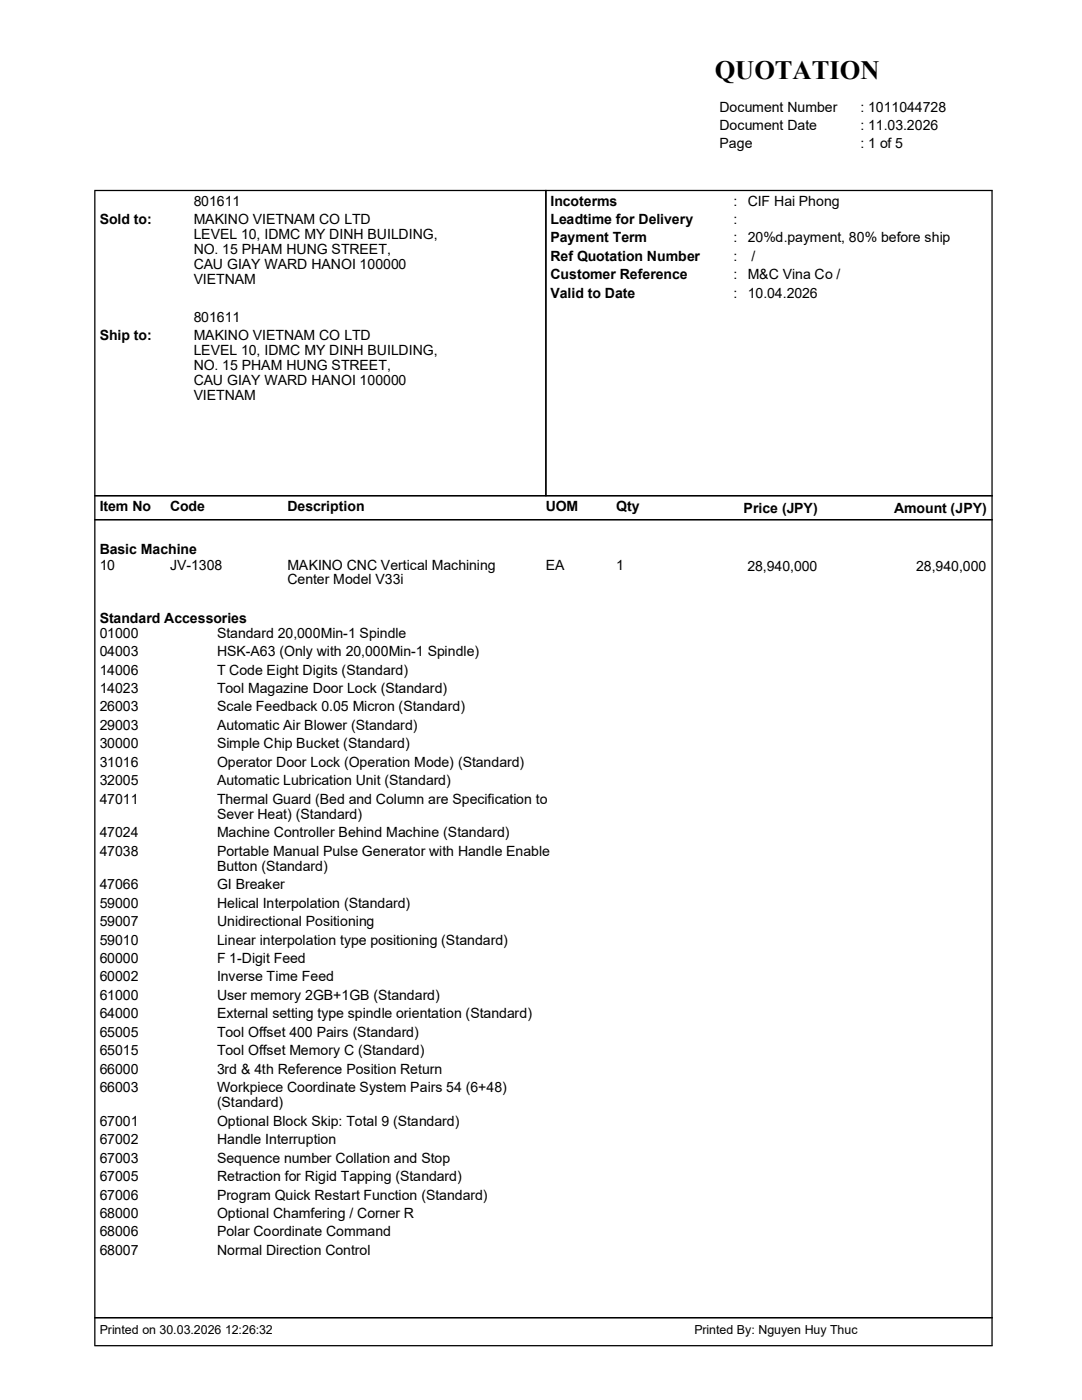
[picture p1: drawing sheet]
<svg xmlns="http://www.w3.org/2000/svg" width="216mm" height="279mm" viewBox="0 0 216 279" stroke-linecap="round" stroke-linejoin="round" font-family="sans-serif">
<defs><g id="words">
<text font-size="5.3" x="142.7" y="15.7">QUOTATION</text>
<g font-size="2.8">
<text x="143.6" y="22.3">Document Number</text>
<text x="171.7" y="22.3">: 1011044728</text>
<text x="143.6" y="25.9">Document Date</text>
<text x="143.6" y="29.6">Page</text>
<text x="171.7" y="25.9">: 11.03.2026</text>
<text x="171.7" y="29.6">: 1 of 5</text>
<text x="38.7" y="41">801611</text>
<text x="109.9" y="41">Incoterms</text>
<text x="146.4" y="41">:</text>
<text x="149.2" y="41">CIF Hai Phong</text>
<text x="19.9" y="44.7">Sold to:</text>
<text x="38.7" y="44.7">MAKINO VIETNAM CO LTD</text>
<text x="38.7" y="47.7">LEVEL 10, IDMC MY DINH BUILDING,</text>
<text x="109.9" y="44.7">Leadtime for Delivery</text>
<text x="146.4" y="44.7">:</text>
<text x="38.7" y="50.6">NO. 15 PHAM HUNG STREET,</text>
<text x="38.7" y="53.6">CAU GIAY WARD HANOI 100000</text>
<text x="109.9" y="48.4">Payment Term</text>
<text x="109.9" y="52.1">Ref Quotation Number</text>
<text x="146.4" y="48.4">:</text>
<text x="146.4" y="52.1">:</text>
<text x="149.2" y="48.4">20%d.payment, 80% before ship</text>
<text x="150" y="52.1">/</text>
<text x="38.7" y="56.6">VIETNAM</text>
<text x="109.9" y="55.8">Customer Reference</text>
<text x="109.9" y="59.4">Valid to Date</text>
<text x="146.4" y="55.8">:</text>
<text x="146.4" y="59.4">:</text>
<text x="149.2" y="55.8">M&amp;C Vina Co /</text>
<text x="149.2" y="59.4">10.04.2026</text>
<text x="38.7" y="64.3">801611</text>
<text x="19.9" y="67.9">Ship to:</text>
<text x="38.7" y="67.9">MAKINO VIETNAM CO LTD</text>
<text x="38.7" y="70.9">LEVEL 10, IDMC MY DINH BUILDING,</text>
<text x="38.7" y="73.9">NO. 15 PHAM HUNG STREET,</text>
<text x="38.7" y="76.9">CAU GIAY WARD HANOI 100000</text>
<text x="38.7" y="79.8">VIETNAM</text>
<text x="19.9" y="101.9">Item No</text>
<text x="33.9" y="101.9">Code</text>
<text x="57.4" y="101.9">Description</text>
<text x="108.9" y="101.9">UOM</text>
<text x="122.9" y="101.9">Qty</text>
<text x="148.4" y="102.3">Price (JPY)</text>
<text x="178.4" y="102.3">Amount (JPY)</text>
<text x="19.9" y="110.7">Basic Machine</text>
<text x="19.9" y="113.7">10</text>
<text x="33.9" y="113.7">JV-1308</text>
<text x="57.4" y="113.7">MAKINO CNC Vertical Machining</text>
<text x="108.9" y="113.7">EA</text>
<text x="122.9" y="113.7">1</text>
<text x="57.4" y="116.6">Center Model V33i</text>
<text x="149.1" y="114">28,940,000</text>
<text x="182.8" y="114">28,940,000</text>
<text x="19.9" y="124.3">Standard Accessories</text>
<text x="19.9" y="127.3">01000</text>
<text x="19.9" y="130.9">04003</text>
<text x="43.3" y="127.3">Standard 20,000Min-1 Spindle</text>
<text x="43.3" y="130.9">HSK-A63 (Only with 20,000Min-1 Spindle)</text>
<text x="19.9" y="134.6">14006</text>
<text x="43.3" y="134.6">T Code Eight Digits (Standard)</text>
<text x="19.9" y="138.3">14023</text>
<text x="19.9" y="142">26003</text>
<text x="43.3" y="138.3">Tool Magazine Door Lock (Standard)</text>
<text x="43.3" y="142">Scale Feedback 0.05 Micron (Standard)</text>
<text x="19.9" y="145.7">29003</text>
<text x="19.9" y="149.3">30000</text>
<text x="43.3" y="145.7">Automatic Air Blower (Standard)</text>
<text x="43.3" y="149.3">Simple Chip Bucket (Standard)</text>
<text x="19.9" y="153.1">31016</text>
<text x="43.3" y="153.1">Operator Door Lock (Operation Mode) (Standard)</text>
<text x="19.9" y="156.8">32005</text>
<text x="19.9" y="160.4">47011</text>
<text x="43.3" y="156.8">Automatic Lubrication Unit (Standard)</text>
<text x="43.3" y="160.4">Thermal Guard (Bed and Column are Specification to</text>
<text x="19.9" y="167.1">47024</text>
<text x="43.3" y="167.1">Machine Controller Behind Machine (Standard)</text>
<text x="43.3" y="163.4">Sever Heat) (Standard)</text>
<text x="19.9" y="170.8">47038</text>
<text x="43.3" y="170.8">Portable Manual Pulse Generator with Handle Enable</text>
<text x="43.3" y="173.7">Button (Standard)</text>
<text x="19.9" y="177.5">47066</text>
<text x="43.3" y="177.5">GI Breaker</text>
<text x="19.9" y="181.1">59000</text>
<text x="19.9" y="184.8">59007</text>
<text x="43.3" y="181.1">Helical Interpolation (Standard)</text>
<text x="43.3" y="184.8">Unidirectional Positioning</text>
<text x="19.9" y="188.5">59010</text>
<text x="43.3" y="188.5">Linear interpolation type positioning (Standard)</text>
<text x="19.9" y="192.2">60000</text>
<text x="19.9" y="195.9">60002</text>
<text x="43.3" y="192.2">F 1-Digit Feed</text>
<text x="43.3" y="195.9">Inverse Time Feed</text>
<text x="19.9" y="199.6">61000</text>
<text x="19.9" y="203.2">64000</text>
<text x="43.3" y="199.6">User memory 2GB+1GB (Standard)</text>
<text x="43.3" y="203.2">External setting type spindle orientation (Standard)</text>
<text x="19.9" y="206.9">65005</text>
<text x="43.3" y="206.9">Tool Offset 400 Pairs (Standard)</text>
<text x="19.9" y="210.6">65015</text>
<text x="19.9" y="214.3">66000</text>
<text x="43.3" y="210.6">Tool Offset Memory C (Standard)</text>
<text x="43.3" y="214.3">3rd &amp; 4th Reference Position Return</text>
<text x="19.9" y="218">66003</text>
<text x="43.3" y="218">Workpiece Coordinate System Pairs 54 (6+48)</text>
<text x="43.3" y="221">(Standard)</text>
<text x="19.9" y="224.7">67001</text>
<text x="43.3" y="224.7">Optional Block Skip: Total 9 (Standard)</text>
<text x="19.9" y="228.3">67002</text>
<text x="19.9" y="232">67003</text>
<text x="43.3" y="228.3">Handle Interruption</text>
<text x="43.3" y="232">Sequence number Collation and Stop</text>
<text x="19.9" y="235.7">67005</text>
<text x="19.9" y="239.4">67006</text>
<text x="43.3" y="235.7">Retraction for Rigid Tapping (Standard)</text>
<text x="43.3" y="239.4">Program Quick Restart Function (Standard)</text>
<text x="19.9" y="243.1">68000</text>
<text x="43.3" y="243.1">Optional Chamfering / Corner R</text>
<text x="19.9" y="246.8">68006</text>
<text x="19.9" y="250.4">68007</text>
<text x="43.3" y="246.8">Polar Coordinate Command</text>
<text x="43.3" y="250.4">Normal Direction Control</text>
</g>
<g font-size="2.5">
<text x="19.9" y="266.3">Printed on 30.03.2026 12:26:32</text>
<text x="138.5" y="266.3">Printed By: Nguyen Huy Thuc</text>
</g>
</g></defs>
<path d="M18.8 38h179.3M18.9 38v230.6M108.9 38v60.9M198 38v230.6M18.8 98.9h179.3M18.8 103.7h179.3M18.8 263h179.3M18.8 268.6h179.3" fill="none" stroke="#000" stroke-width=".25"/>
<use href="#words"/>
</svg>
